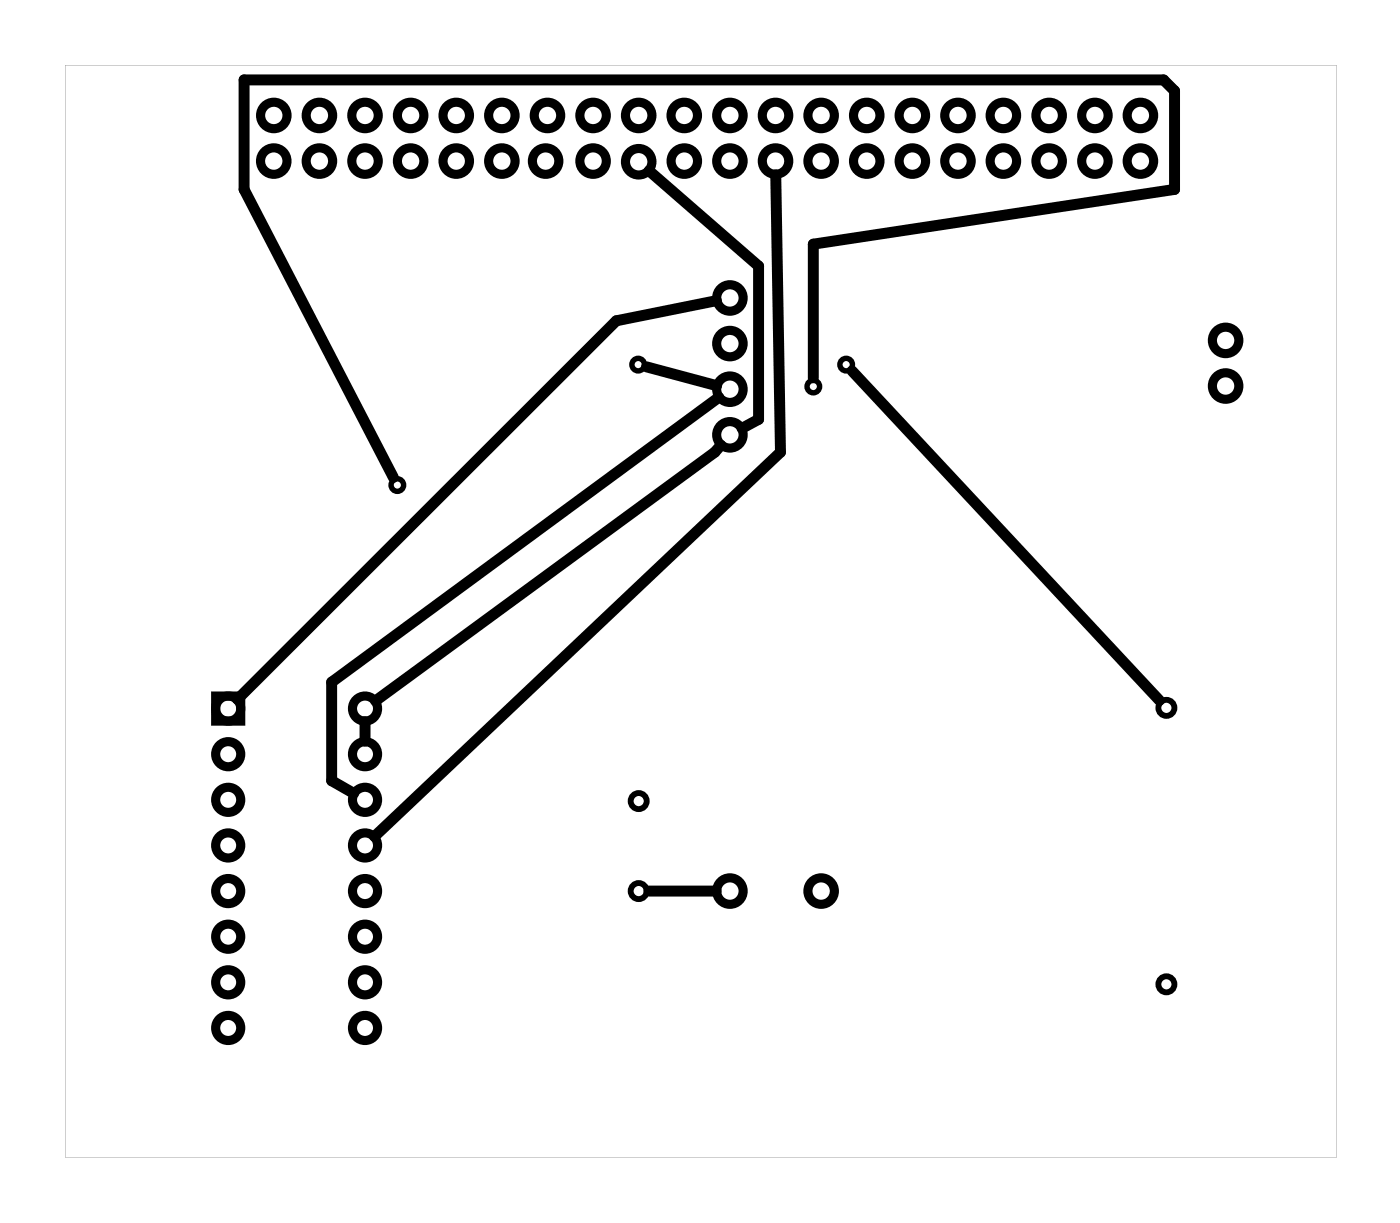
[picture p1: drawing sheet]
<svg xmlns="http://www.w3.org/2000/svg" width="78mm" height="68mm" viewBox="0 0 78 68" stroke-linecap="round" stroke-linejoin="round" font-family="sans-serif">
<path d="M3.6 3.6h70.8v60.8h-70.8zM3.6 3.6v60.8h70.8v-60.8z" fill="#000"/>
<g fill="none" stroke="#000" stroke-width=".51">
<path d="M12 38.7h1.4v1.4h-1.4z"/>
<circle cx="15.2" cy="9" r=".74"/>
<circle cx="15.2" cy="6.4" r=".74"/>
<circle cx="17.8" cy="6.4" r=".74"/>
<circle cx="17.8" cy="9" r=".74"/>
<circle cx="20.3" cy="6.4" r=".74"/>
<circle cx="20.3" cy="9" r=".74"/>
<circle cx="22.9" cy="6.4" r=".74"/>
<circle cx="22.9" cy="9" r=".74"/>
<circle cx="25.4" cy="6.4" r=".74"/>
<circle cx="25.4" cy="9" r=".74"/>
<circle cx="27.9" cy="6.4" r=".74"/>
<circle cx="27.9" cy="9" r=".74"/>
<circle cx="30.4" cy="9" r=".74"/>
<circle cx="30.5" cy="6.4" r=".74"/>
<circle cx="33" cy="6.4" r=".74"/>
<circle cx="33" cy="9" r=".74"/>
<circle cx="35.6" cy="9" r=".74"/>
<circle cx="35.6" cy="6.4" r=".74"/>
<circle cx="38.1" cy="6.4" r=".74"/>
<circle cx="38.1" cy="9" r=".74"/>
<circle cx="40.6" cy="19.1" r=".74"/>
<circle cx="40.6" cy="16.6" r=".74"/>
<circle cx="40.6" cy="6.4" r=".74"/>
<circle cx="40.6" cy="9" r=".74"/>
<circle cx="43.2" cy="6.4" r=".74"/>
<circle cx="43.2" cy="9" r=".74"/>
<circle cx="45.7" cy="6.4" r=".74"/>
<circle cx="45.7" cy="9" r=".74"/>
<circle cx="48.3" cy="6.4" r=".74"/>
<circle cx="48.3" cy="9" r=".74"/>
<circle cx="50.8" cy="6.4" r=".74"/>
<circle cx="50.8" cy="9" r=".74"/>
<circle cx="53.3" cy="6.4" r=".74"/>
<circle cx="53.3" cy="9" r=".74"/>
<circle cx="55.9" cy="6.4" r=".74"/>
<circle cx="55.9" cy="9" r=".74"/>
<circle cx="58.4" cy="6.4" r=".74"/>
<circle cx="58.4" cy="9" r=".74"/>
<circle cx="61" cy="6.4" r=".74"/>
<circle cx="61" cy="9" r=".74"/>
<circle cx="63.5" cy="6.4" r=".74"/>
<circle cx="63.5" cy="9" r=".74"/>
<circle cx="68.3" cy="19" r=".74"/>
<circle cx="12.7" cy="39.4" r=".7"/>
<circle cx="20.3" cy="39.4" r=".7"/>
<circle cx="40.6" cy="21.7" r=".74"/>
<circle cx="40.6" cy="24.2" r=".74"/>
<circle cx="68.3" cy="21.5" r=".74"/>
<circle cx="12.7" cy="42" r=".7"/>
<circle cx="12.7" cy="44.5" r=".7"/>
<circle cx="12.7" cy="57.2" r=".7"/>
<circle cx="12.7" cy="47.1" r=".7"/>
<circle cx="12.7" cy="54.7" r=".7"/>
<circle cx="12.7" cy="49.6" r=".7"/>
<circle cx="12.7" cy="52.1" r=".7"/>
<circle cx="20.3" cy="57.2" r=".7"/>
<circle cx="20.3" cy="47.1" r=".7"/>
<circle cx="20.3" cy="49.6" r=".7"/>
<circle cx="20.3" cy="52.1" r=".7"/>
<circle cx="20.3" cy="54.7" r=".7"/>
<circle cx="20.3" cy="42" r=".7"/>
<circle cx="20.3" cy="44.5" r=".7"/>
<circle cx="40.6" cy="49.6" r=".74"/>
<circle cx="45.7" cy="49.6" r=".74"/>
</g>
<g fill="none" stroke="#000" stroke-width=".32">
<circle cx="65" cy="39.4" r=".45"/>
<circle cx="35.6" cy="44.6" r=".45"/>
<circle cx="35.6" cy="49.6" r=".45"/>
<circle cx="65" cy="54.8" r=".45"/>
</g>
<g fill="none" stroke="#000" stroke-width=".3">
<circle cx="22.1" cy="27" r=".35"/>
<circle cx="35.5" cy="20.3" r=".35"/>
<circle cx="45.3" cy="21.5" r=".35"/>
<circle cx="47.1" cy="20.3" r=".35"/>
</g>
<path d="M36.1 9.5l6.1 5.3v8.5l-.9 .5M39.9 16.7l-5.6 1.2-21.1 21M43.2 9.7l.3 15.5-22.6 21.4M36 20.4l3.9 1.1M40 22.1l-21.5 15.9v5.5l1.2 .7M40.1 24.8l-.3 .4-18.9 13.8M45.3 21v-7.4l20.1-3.1v-5.4l-.6-.7h-51.2v6.1l8.3 16.1M47.5 20.7l17.1 18.3M20.3 40.2v1.1M36.1 49.6h3.8" fill="none" stroke="#000" stroke-width=".61"/>
</svg>
